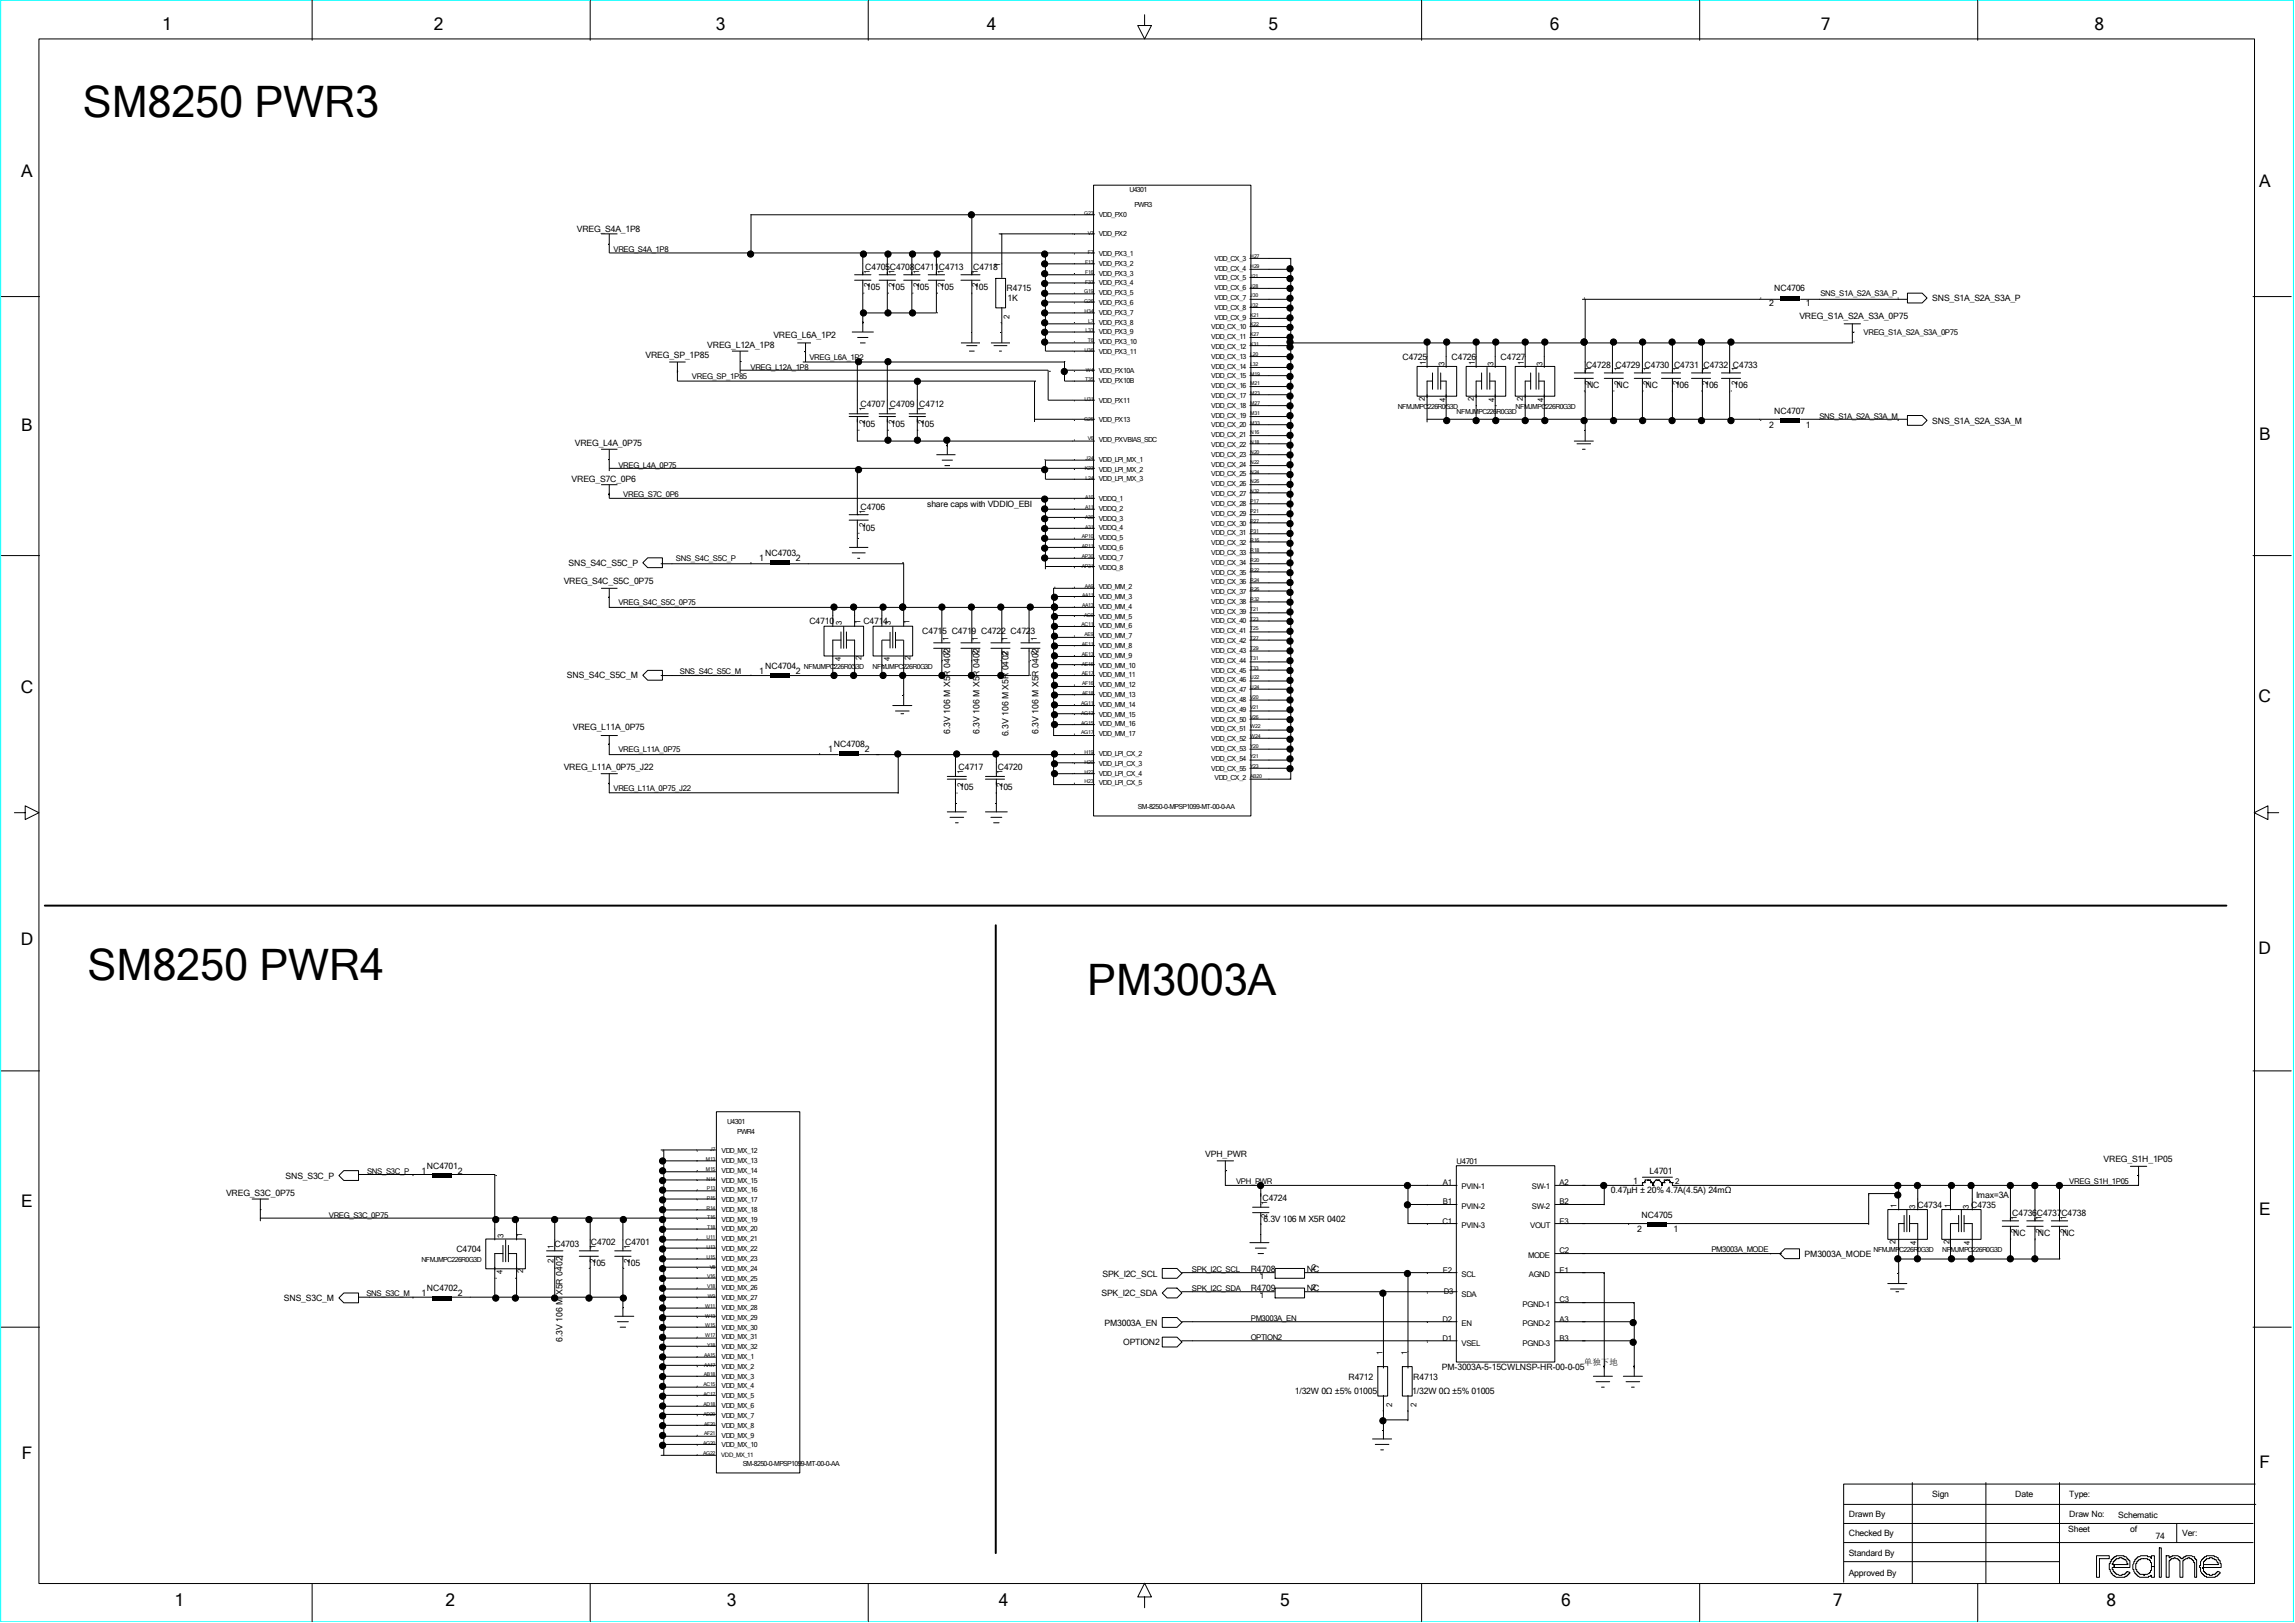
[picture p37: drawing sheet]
<svg xmlns="http://www.w3.org/2000/svg" width="297mm" height="210mm" viewBox="0 0 297 210" stroke-linecap="round" stroke-linejoin="round" font-family="sans-serif">
<defs><g id="words">
<g font-size="5.6">
<text x="10.7" y="15.2">SM8250 PWR3</text>
<text x="11.3" y="126.8">SM8250 PWR4</text>
<text x="140.7" y="128.7">PM3003A</text>
</g>
<g font-size="2.2">
<text x="21" y="3.8">1</text>
<text x="56.1" y="3.8">2</text>
<text x="92.6" y="3.8">3</text>
<text x="127.7" y="3.8">4</text>
<text x="164.2" y="3.8">5</text>
<text x="200.6" y="3.8">6</text>
<text x="235.7" y="3.8">7</text>
<text x="271" y="3.8">8</text>
<text x="2.8" y="23">A</text>
<text x="292.4" y="24.1">A</text>
<text x="2.8" y="55.8">B</text>
<text x="292.4" y="56.9">B</text>
<text x="2.7" y="89.7">C</text>
<text x="292.3" y="90.8">C</text>
<text x="2.7" y="122.3">D</text>
<text x="292.3" y="123.4">D</text>
<text x="2.8" y="156.1">E</text>
<text x="292.4" y="157.3">E</text>
<text x="2.8" y="188.8">F</text>
<text x="292.4" y="189.9">F</text>
<text x="22.6" y="207.8">1</text>
<text x="57.7" y="207.8">2</text>
<text x="94.1" y="207.8">3</text>
<text x="129.3" y="207.8">4</text>
<text x="165.7" y="207.8">5</text>
<text x="202" y="207.8">6</text>
<text x="237.2" y="207.8">7</text>
<text x="272.6" y="207.8">8</text>
</g>
<g font-size="1.1">
<text x="74.6" y="30.1">VREG_S4A_1P8</text>
<text x="112" y="34.9">C4705C4708C4711C4713</text>
<text x="126" y="34.9">C4718</text>
<text x="112.1" y="37.6">105</text>
<text x="115.3" y="37.6">105</text>
<text x="118.5" y="37.6">105</text>
<text x="121.6" y="37.6">105</text>
<text x="126.1" y="37.6">105</text>
<text x="130.3" y="37.7">R4715</text>
<text x="130.4" y="39">1K</text>
<text x="229" y="39.6">2</text>
<text x="229.6" y="37.7">NC4706</text>
<text x="232.9" y="41.3">VREG_S1A_S2A_S3A_0P75</text>
<text x="233.7" y="39.6">1</text>
<text x="250" y="39">SNS_S1A_S2A_S3A_P</text>
<text x="83.5" y="46.3">VREG_SP_1P85</text>
<text x="91.5" y="45">VREG_L12A_1P8</text>
<text x="100.1" y="43.8">VREG_L6A_1P2</text>
<text x="181.5" y="46.6">C4725</text>
<text x="187.9" y="46.6">C4726</text>
<text x="194.2" y="46.6">C4727</text>
<text x="205.3" y="47.6">C4728 C4729 C4730 C4731 C4732 C4733</text>
<text x="111.3" y="52.6">C4707 C4709 C4712</text>
<text x="205.4" y="50.2">NC</text>
<text x="209.2" y="50.2">NC</text>
<text x="213" y="50.2">NC</text>
<text x="216.8" y="50.2">106</text>
<text x="220.6" y="50.2">106</text>
<text x="224.4" y="50.2">106</text>
<text x="229.6" y="53.6">NC4707</text>
<text x="74.4" y="57.7">VREG_L4A_0P75</text>
<text x="111.5" y="55.3">105</text>
<text x="115.3" y="55.3">105</text>
<text x="119.1" y="55.3">105</text>
<text x="229" y="55.4">2</text>
<text x="233.7" y="55.4">1</text>
<text x="250" y="54.8">SNS_S1A_S2A_S3A_M</text>
<text x="74" y="62.4">VREG_S7C_0P6</text>
<text x="111.3" y="66">C4706</text>
<text x="120" y="65.6">share caps with VDDIO_EBI</text>
<text x="99" y="72">NC4703</text>
<text x="111.5" y="68.7">105</text>
<text x="72.9" y="75.5">VREG_S4C_S5C_0P75</text>
<text x="73.6" y="73.2">SNS_S4C_S5C_P</text>
<text x="98.3" y="72.6">1</text>
<text x="103" y="72.6">2</text>
<text x="104.7" y="80.8">C4710</text>
<text x="111.7" y="80.8">C4714</text>
<text x="119.4" y="82.1">C4715 C4719 C4722 C4723</text>
<text x="73.4" y="87.8">SNS_S4C_S5C_M</text>
<text x="98.3" y="87.2">1</text>
<text x="99" y="86.5">NC4704</text>
<text x="103" y="87.2">2</text>
<text x="74.1" y="94.5">VREG_L11A_0P75</text>
<text x="122.9" y="95" transform="rotate(-90 122.9 95)">6.3V 106 M X5R 0402</text>
<text x="126.8" y="95" transform="rotate(-90 126.8 95)">6.3V 106 M X5R 0402</text>
<text x="130.5" y="95.3" transform="rotate(-90 130.5 95.3)">6.3V 106 M X5R 0402</text>
<text x="134.4" y="95" transform="rotate(-90 134.4 95)">6.3V 106 M X5R 0402</text>
<text x="72.9" y="99.6">VREG_L11A_0P75_J22</text>
<text x="107.2" y="97.3">1</text>
<text x="107.9" y="96.7">NC4708</text>
<text x="111.9" y="97.3">2</text>
<text x="124" y="99.6">C4717</text>
<text x="129.1" y="99.6">C4720</text>
<text x="124.2" y="102.3">105</text>
<text x="129.3" y="102.3">105</text>
<text x="156" y="149.7">VPH_PWR</text>
<text x="29.3" y="154.8">VREG_S3C_0P75</text>
<text x="37" y="152.5">SNS_S3C_P</text>
<text x="54.5" y="151.9">1</text>
<text x="55.3" y="151.3">NC4701</text>
<text x="59.2" y="151.9">2</text>
<text x="163.4" y="155.4">C4724</text>
<text x="208.5" y="154.4">0.47μH ± 20% 4.7A(4.5A) 24mΩ</text>
<text x="211.4" y="153.2">1</text>
<text x="213.5" y="151.9">L4701</text>
<text x="255.7" y="155">Imax=3A</text>
<text x="272.2" y="150.4">VREG_S1H_1P05</text>
<text x="71.8" y="161.4">C4703</text>
<text x="76.5" y="161.1">C4702</text>
<text x="80.9" y="161.1">C4701</text>
<text x="163.5" y="158.1">6.3V 106 M X5R 0402</text>
<text x="211.9" y="159.5">2</text>
<text x="212.5" y="157.6">NC4705</text>
<text x="216.6" y="159.5">1</text>
<text x="248.1" y="156.3">C4734</text>
<text x="255.1" y="156.3">C4735</text>
<text x="260.4" y="157.3">C4736C4737C4738</text>
<text x="260.5" y="160">NC</text>
<text x="263.7" y="160">NC</text>
<text x="266.9" y="160">NC</text>
<text x="54.5" y="167.7">1</text>
<text x="55.3" y="167.1">NC4702</text>
<text x="59.1" y="162">C4704</text>
<text x="59.2" y="167.7">2</text>
<text x="76.6" y="163.8">105</text>
<text x="81" y="163.8">105</text>
<text x="142.6" y="167.7">SPK_I2C_SDA</text>
<text x="142.7" y="165.2">SPK_I2C_SCL</text>
<text x="161.9" y="164.5">R4708</text>
<text x="161.9" y="167.1">R4709</text>
<text x="169.1" y="164.5">NC</text>
<text x="169.1" y="167.1">NC</text>
<text x="233.5" y="162.6">PM3003A_MODE</text>
<text x="36.7" y="168.4">SNS_S3C_M</text>
<text x="72.8" y="173.6" transform="rotate(-90 72.8 173.6)">6.3V 106 M X5R 0402</text>
<text x="142.9" y="171.5">PM3003A_EN</text>
<text x="145.3" y="174.1">OPTION2</text>
<text x="174.5" y="178.5">R4712</text>
<text x="182.9" y="178.5">R4713</text>
<text x="186.6" y="177.2">PM-3003A-5-15CWLNSP-HR-00-0-05</text>
<text x="205" y="176.6">单独下地</text>
<text x="167.6" y="180.4">1/32W 0Ω ±5% 01005</text>
<text x="182.8" y="180.4">1/32W 0Ω ±5% 01005</text>
<text x="239.3" y="196.3">Drawn By</text>
<text x="250" y="193.7">Sign</text>
<text x="260.8" y="193.7">Date</text>
<text x="267.8" y="193.7">Type:</text>
<text x="267.8" y="196.3">Draw No:</text>
<text x="274.1" y="196.4">Schematic</text>
<text x="239.3" y="198.8">Checked By</text>
<text x="239.3" y="201.3">Standard By</text>
<text x="239.3" y="203.9">Approved By</text>
<text x="267.7" y="198.3">Sheet</text>
<text x="275.7" y="198.3">of</text>
<text x="279" y="199.2">74</text>
<text x="282.4" y="198.8">Ver:</text>
</g>
<g font-size="1">
<text x="79.4" y="32.6">VREG_S4A_1P8</text>
<text x="112.6" y="35.4" transform="rotate(-90 112.6 35.4)">1</text>
<text x="115.8" y="35.4" transform="rotate(-90 115.8 35.4)">1</text>
<text x="118.9" y="35.4" transform="rotate(-90 118.9 35.4)">1</text>
<text x="122.1" y="35.4" transform="rotate(-90 122.1 35.4)">1</text>
<text x="126.6" y="35.4" transform="rotate(-90 126.6 35.4)">1</text>
<text x="129.4" y="34.5" transform="rotate(-90 129.4 34.5)">1</text>
<text x="112.6" y="37.1" transform="rotate(-90 112.6 37.1)">2</text>
<text x="115.8" y="37.1" transform="rotate(-90 115.8 37.1)">2</text>
<text x="118.9" y="37.1" transform="rotate(-90 118.9 37.1)">2</text>
<text x="122.1" y="37.1" transform="rotate(-90 122.1 37.1)">2</text>
<text x="126.6" y="37.1" transform="rotate(-90 126.6 37.1)">2</text>
<text x="130.7" y="41.3" transform="rotate(-90 130.7 41.3)">2</text>
<text x="235.6" y="38.3">SNS_S1A_S2A_S3A_P</text>
<text x="97.1" y="47.8">VREG_L12A_1P8</text>
<text x="104.7" y="46.5">VREG_L6A_1P2</text>
<text x="184.5" y="47.2" transform="rotate(-90 184.5 47.2)">1</text>
<text x="186.9" y="47.3" transform="rotate(-90 186.9 47.3)">3</text>
<text x="190.9" y="47.2" transform="rotate(-90 190.9 47.2)">1</text>
<text x="193.3" y="47.3" transform="rotate(-90 193.3 47.3)">3</text>
<text x="197.2" y="47.2" transform="rotate(-90 197.2 47.2)">1</text>
<text x="199.6" y="47.3" transform="rotate(-90 199.6 47.3)">3</text>
<text x="241.2" y="43.4">VREG_S1A_S2A_S3A_0P75</text>
<text x="89.5" y="49.1">VREG_SP_1P85</text>
<text x="111.9" y="53.1" transform="rotate(-90 111.9 53.1)">1</text>
<text x="115.8" y="53.1" transform="rotate(-90 115.8 53.1)">1</text>
<text x="119.6" y="53.1" transform="rotate(-90 119.6 53.1)">1</text>
<text x="184.4" y="51.8" transform="rotate(-90 184.4 51.8)">2</text>
<text x="187.1" y="52" transform="rotate(-90 187.1 52)">4</text>
<text x="190.7" y="51.8" transform="rotate(-90 190.7 51.8)">2</text>
<text x="193.4" y="52" transform="rotate(-90 193.4 52)">4</text>
<text x="197.1" y="51.8" transform="rotate(-90 197.1 51.8)">2</text>
<text x="199.8" y="52" transform="rotate(-90 199.8 52)">4</text>
<text x="205.9" y="49.8" transform="rotate(-90 205.9 49.8)">2</text>
<text x="205.9" y="48.1" transform="rotate(-90 205.9 48.1)">1</text>
<text x="209.7" y="49.8" transform="rotate(-90 209.7 49.8)">2</text>
<text x="209.7" y="48.1" transform="rotate(-90 209.7 48.1)">1</text>
<text x="213.4" y="49.8" transform="rotate(-90 213.4 49.8)">2</text>
<text x="213.4" y="48.1" transform="rotate(-90 213.4 48.1)">1</text>
<text x="217.2" y="49.8" transform="rotate(-90 217.2 49.8)">2</text>
<text x="217.2" y="48.1" transform="rotate(-90 217.2 48.1)">1</text>
<text x="221.1" y="49.8" transform="rotate(-90 221.1 49.8)">2</text>
<text x="221.1" y="48.1" transform="rotate(-90 221.1 48.1)">1</text>
<text x="224.9" y="49.8" transform="rotate(-90 224.9 49.8)">2</text>
<text x="224.9" y="48.1" transform="rotate(-90 224.9 48.1)">1</text>
<text x="111.9" y="54.9" transform="rotate(-90 111.9 54.9)">2</text>
<text x="115.8" y="54.9" transform="rotate(-90 115.8 54.9)">2</text>
<text x="119.6" y="54.9" transform="rotate(-90 119.6 54.9)">2</text>
<text x="235.4" y="54.2">SNS_S1A_S2A_S3A_M</text>
<text x="80" y="60.5">VREG_L4A_0P75</text>
<text x="80.7" y="64.3">VREG_S7C_0P6</text>
<text x="111.9" y="68.2" transform="rotate(-90 111.9 68.2)">2</text>
<text x="111.9" y="66.5" transform="rotate(-90 111.9 66.5)">1</text>
<text x="87.5" y="72.6">SNS_S4C_S5C_P</text>
<text x="80" y="78.3">VREG_S4C_S5C_0P75</text>
<text x="108.9" y="80.9" transform="rotate(-90 108.9 80.9)">3</text>
<text x="111.4" y="80.8" transform="rotate(-90 111.4 80.8)">1</text>
<text x="115.3" y="80.9" transform="rotate(-90 115.3 80.9)">3</text>
<text x="117.7" y="80.8" transform="rotate(-90 117.7 80.8)">1</text>
<text x="122.7" y="83" transform="rotate(-90 122.7 83)">1</text>
<text x="126.6" y="83" transform="rotate(-90 126.6 83)">1</text>
<text x="130.4" y="83" transform="rotate(-90 130.4 83)">1</text>
<text x="134.2" y="83" transform="rotate(-90 134.2 83)">1</text>
<text x="88" y="87.1">SNS_S4C_S5C_M</text>
<text x="108.8" y="85.6" transform="rotate(-90 108.8 85.6)">4</text>
<text x="111.5" y="85.5" transform="rotate(-90 111.5 85.5)">2</text>
<text x="115.2" y="85.6" transform="rotate(-90 115.2 85.6)">4</text>
<text x="117.8" y="85.5" transform="rotate(-90 117.8 85.5)">2</text>
<text x="122.7" y="84.7" transform="rotate(-90 122.7 84.7)">2</text>
<text x="126.6" y="84.7" transform="rotate(-90 126.6 84.7)">2</text>
<text x="130.4" y="84.7" transform="rotate(-90 130.4 84.7)">2</text>
<text x="134.2" y="84.7" transform="rotate(-90 134.2 84.7)">2</text>
<text x="80" y="97.3">VREG_L11A_0P75</text>
<text x="124.6" y="101.8" transform="rotate(-90 124.6 101.8)">2</text>
<text x="124.6" y="100.1" transform="rotate(-90 124.6 100.1)">1</text>
<text x="129.7" y="101.8" transform="rotate(-90 129.7 101.8)">2</text>
<text x="129.7" y="100.1" transform="rotate(-90 129.7 100.1)">1</text>
<text x="79.4" y="102.4">VREG_L11A_0P75_J22</text>
<text x="47.5" y="151.9">SNS_S3C_P</text>
<text x="160" y="153.2">VPH_PWR</text>
<text x="164" y="155.9" transform="rotate(-90 164 155.9)">1</text>
<text x="186.7" y="155.8">B1</text>
<text x="186.7" y="153.3">A1</text>
<text x="188.5" y="150.6">U4701</text>
<text x="189.1" y="153.8">PVIN-1</text>
<text x="198.2" y="153.8">SW-1</text>
<text x="201.8" y="153.3">A2</text>
<text x="201.8" y="155.8">B2</text>
<text x="216.8" y="153.2">2</text>
<text x="267.8" y="153.2">VREG_S1H_1P05</text>
<text x="42.6" y="157.6">VREG_S3C_0P75</text>
<text x="65.2" y="160.2" transform="rotate(-90 65.2 160.2)">3</text>
<text x="67.6" y="160.1" transform="rotate(-90 67.6 160.1)">1</text>
<text x="71.6" y="161.6" transform="rotate(-90 71.6 161.6)">1</text>
<text x="77.1" y="161.6" transform="rotate(-90 77.1 161.6)">1</text>
<text x="81.5" y="161.6" transform="rotate(-90 81.5 161.6)">1</text>
<text x="164" y="157.6" transform="rotate(-90 164 157.6)">2</text>
<text x="186.7" y="158.4">C1</text>
<text x="189.1" y="156.4">PVIN-2</text>
<text x="189.1" y="158.9">PVIN-3</text>
<text x="198" y="158.9">VOUT</text>
<text x="198.2" y="156.4">SW-2</text>
<text x="201.8" y="158.4">E3</text>
<text x="245.3" y="160.9" transform="rotate(-90 245.3 160.9)">2</text>
<text x="245.4" y="156.3" transform="rotate(-90 245.4 156.3)">1</text>
<text x="247.9" y="156.4" transform="rotate(-90 247.9 156.4)">3</text>
<text x="248" y="161.1" transform="rotate(-90 248 161.1)">4</text>
<text x="252.3" y="160.9" transform="rotate(-90 252.3 160.9)">2</text>
<text x="252.4" y="156.3" transform="rotate(-90 252.4 156.3)">1</text>
<text x="254.8" y="156.4" transform="rotate(-90 254.8 156.4)">3</text>
<text x="254.9" y="161.1" transform="rotate(-90 254.9 161.1)">4</text>
<text x="261" y="159.5" transform="rotate(-90 261 159.5)">2</text>
<text x="261" y="157.8" transform="rotate(-90 261 157.8)">1</text>
<text x="264.2" y="159.5" transform="rotate(-90 264.2 159.5)">2</text>
<text x="264.2" y="157.8" transform="rotate(-90 264.2 157.8)">1</text>
<text x="267.4" y="159.5" transform="rotate(-90 267.4 159.5)">2</text>
<text x="267.4" y="157.8" transform="rotate(-90 267.4 157.8)">1</text>
<text x="47.4" y="167.7">SNS_S3C_M</text>
<text x="65" y="164.9" transform="rotate(-90 65 164.9)">4</text>
<text x="67.7" y="164.8" transform="rotate(-90 67.7 164.8)">2</text>
<text x="71.6" y="163.4" transform="rotate(-90 71.6 163.4)">2</text>
<text x="77.1" y="163.4" transform="rotate(-90 77.1 163.4)">2</text>
<text x="81.5" y="163.4" transform="rotate(-90 81.5 163.4)">2</text>
<text x="154.2" y="164.5">SPK_I2C_SCL</text>
<text x="154.2" y="167.1">SPK_I2C_SDA</text>
<text x="163" y="165.4">1</text>
<text x="163" y="168">1</text>
<text x="169.8" y="164.3">2</text>
<text x="169.8" y="166.9">2</text>
<text x="186.7" y="164.7">E2</text>
<text x="186.8" y="167.4">D3</text>
<text x="189.1" y="167.8">SDA</text>
<text x="189.1" y="165.3">SCL</text>
<text x="197.8" y="162.7">MODE</text>
<text x="197.9" y="165.3">AGND</text>
<text x="201.8" y="162.2">C2</text>
<text x="201.8" y="164.7">E1</text>
<text x="221.5" y="162">PM3003A_MODE</text>
<text x="161.9" y="173.4">OPTION2</text>
<text x="161.9" y="170.9">PM3003A_EN</text>
<text x="186.7" y="171.1">D2</text>
<text x="186.7" y="173.6">D1</text>
<text x="189.1" y="171.6">EN</text>
<text x="197" y="169.1">PGND-1</text>
<text x="197" y="171.6">PGND-2</text>
<text x="201.8" y="173.6">B3</text>
<text x="201.8" y="171.1">A3</text>
<text x="201.8" y="168.5">C3</text>
<text x="178.9" y="175.3" transform="rotate(-90 178.9 175.3)">1</text>
<text x="182.1" y="175.3" transform="rotate(-90 182.1 175.3)">1</text>
<text x="189.1" y="174.1">VSEL</text>
<text x="197" y="174.1">PGND-3</text>
<text x="180.2" y="182.1" transform="rotate(-90 180.2 182.1)">2</text>
<text x="183.3" y="182.1" transform="rotate(-90 183.3 182.1)">2</text>
</g>
<g font-size=".9">
<text x="142.2" y="28">VDD_PX0</text>
<text x="146.2" y="24.9">U4301</text>
<text x="146.8" y="26.8">PWR3</text>
<text x="142.2" y="30.6">VDD_PX2</text>
<text x="142.2" y="33.1">VDD_PX3_1</text>
<text x="142.2" y="34.4">VDD_PX3_2</text>
<text x="142.2" y="35.7">VDD_PX3_3</text>
<text x="157.2" y="33.7">VDD_CX_3</text>
<text x="157.2" y="35">VDD_CX_4</text>
<text x="142.2" y="36.9">VDD_PX3_4</text>
<text x="142.2" y="38.2">VDD_PX3_5</text>
<text x="142.2" y="39.5">VDD_PX3_6</text>
<text x="142.2" y="40.7">VDD_PX3_7</text>
<text x="157.2" y="36.3">VDD_CX_5</text>
<text x="157.2" y="37.6">VDD_CX_6</text>
<text x="157.2" y="38.8">VDD_CX_7</text>
<text x="157.2" y="40.1">VDD_CX_8</text>
<text x="157.2" y="41.4">VDD_CX_9</text>
<text x="142.2" y="42">VDD_PX3_8</text>
<text x="142.2" y="43.2">VDD_PX3_9</text>
<text x="142.2" y="44.5">VDD_PX3_10</text>
<text x="142.2" y="45.8">VDD_PX3_11</text>
<text x="156.7" y="42.6">VDD_CX_10</text>
<text x="156.7" y="43.9">VDD_CX_11</text>
<text x="156.7" y="45.1">VDD_CX_12</text>
<text x="156.7" y="46.4">VDD_CX_13</text>
<text x="156.7" y="47.7">VDD_CX_14</text>
<text x="142.2" y="48.3">VDD_PX10A</text>
<text x="142.2" y="49.6">VDD_PX10B</text>
<text x="142.2" y="52.1">VDD_PX11</text>
<text x="156.7" y="49">VDD_CX_15</text>
<text x="156.7" y="50.2">VDD_CX_16</text>
<text x="156.7" y="51.5">VDD_CX_17</text>
<text x="156.7" y="52.8">VDD_CX_18</text>
<text x="180.9" y="52.9">NFMJMPC226R0G3D</text>
<text x="188.5" y="53.5">NFMJMPC226R0G3D</text>
<text x="196.1" y="52.9">NFMJMPC226R0G3D</text>
<text x="142.2" y="54.7">VDD_PX13</text>
<text x="142.2" y="57.2">VDD_PXVBIAS_SDC</text>
<text x="142.2" y="59.7">VDD_LPI_MX_1</text>
<text x="156.7" y="54">VDD_CX_19</text>
<text x="156.7" y="55.3">VDD_CX_20</text>
<text x="156.7" y="56.6">VDD_CX_21</text>
<text x="156.7" y="57.8">VDD_CX_22</text>
<text x="156.7" y="59.1">VDD_CX_23</text>
<text x="142.2" y="61">VDD_LPI_MX_2</text>
<text x="142.2" y="62.3">VDD_LPI_MX_3</text>
<text x="142.2" y="64.8">VDDQ_1</text>
<text x="156.7" y="60.4">VDD_CX_24</text>
<text x="156.7" y="61.7">VDD_CX_25</text>
<text x="156.7" y="62.9">VDD_CX_26</text>
<text x="156.7" y="64.2">VDD_CX_27</text>
<text x="156.7" y="65.5">VDD_CX_28</text>
<text x="142.2" y="66.1">VDDQ_2</text>
<text x="142.2" y="67.4">VDDQ_3</text>
<text x="142.2" y="68.6">VDDQ_4</text>
<text x="142.2" y="69.9">VDDQ_5</text>
<text x="142.2" y="71.2">VDDQ_6</text>
<text x="156.7" y="66.7">VDD_CX_29</text>
<text x="156.7" y="68">VDD_CX_30</text>
<text x="156.7" y="69.3">VDD_CX_31</text>
<text x="156.7" y="70.5">VDD_CX_32</text>
<text x="156.7" y="71.8">VDD_CX_33</text>
<text x="142.2" y="72.4">VDDQ_7</text>
<text x="142.2" y="73.7">VDDQ_8</text>
<text x="142.2" y="76.3">VDD_MM_2</text>
<text x="142.2" y="77.5">VDD_MM_3</text>
<text x="156.7" y="73.1">VDD_CX_34</text>
<text x="156.7" y="74.4">VDD_CX_35</text>
<text x="156.7" y="75.6">VDD_CX_36</text>
<text x="156.7" y="76.9">VDD_CX_37</text>
<text x="142.2" y="78.8">VDD_MM_4</text>
<text x="142.2" y="80">VDD_MM_5</text>
<text x="142.2" y="81.3">VDD_MM_6</text>
<text x="142.2" y="82.6">VDD_MM_7</text>
<text x="142.2" y="83.8">VDD_MM_8</text>
<text x="156.7" y="78.2">VDD_CX_38</text>
<text x="156.7" y="79.4">VDD_CX_39</text>
<text x="156.7" y="80.7">VDD_CX_40</text>
<text x="156.7" y="81.9">VDD_CX_41</text>
<text x="156.7" y="83.2">VDD_CX_42</text>
<text x="104" y="86.5">NFMJMPC226R0G3D</text>
<text x="112.9" y="86.5">NFMJMPC226R0G3D</text>
<text x="142.2" y="85.1">VDD_MM_9</text>
<text x="142.2" y="86.4">VDD_MM_10</text>
<text x="142.2" y="87.7">VDD_MM_11</text>
<text x="142.2" y="88.9">VDD_MM_12</text>
<text x="156.7" y="84.5">VDD_CX_43</text>
<text x="156.7" y="85.7">VDD_CX_44</text>
<text x="156.7" y="87">VDD_CX_45</text>
<text x="156.7" y="88.3">VDD_CX_46</text>
<text x="156.7" y="89.6">VDD_CX_47</text>
<text x="142.2" y="90.2">VDD_MM_13</text>
<text x="142.2" y="91.5">VDD_MM_14</text>
<text x="142.2" y="92.7">VDD_MM_15</text>
<text x="142.2" y="94">VDD_MM_16</text>
<text x="142.2" y="95.3">VDD_MM_17</text>
<text x="156.7" y="90.8">VDD_CX_48</text>
<text x="156.7" y="92.1">VDD_CX_49</text>
<text x="156.7" y="93.4">VDD_CX_50</text>
<text x="156.7" y="94.6">VDD_CX_51</text>
<text x="156.7" y="95.9">VDD_CX_52</text>
<text x="142.2" y="97.8">VDD_LPI_CX_2</text>
<text x="142.2" y="99.1">VDD_LPI_CX_3</text>
<text x="142.2" y="100.4">VDD_LPI_CX_4</text>
<text x="142.2" y="101.6">VDD_LPI_CX_5</text>
<text x="156.7" y="97.2">VDD_CX_53</text>
<text x="156.7" y="98.4">VDD_CX_54</text>
<text x="156.7" y="99.7">VDD_CX_55</text>
<text x="157.2" y="101">VDD_CX_2</text>
<text x="147.3" y="104.7">SM-8250-0-MPSP1099-MT-00-0-AA</text>
<text x="93.4" y="149.2">VDD_MX_12</text>
<text x="94.1" y="145.4">U4301</text>
<text x="95.4" y="146.7">PWR4</text>
<text x="93.4" y="150.5">VDD_MX_13</text>
<text x="93.4" y="151.8">VDD_MX_14</text>
<text x="93.4" y="153">VDD_MX_15</text>
<text x="93.4" y="154.3">VDD_MX_16</text>
<text x="93.4" y="155.5">VDD_MX_17</text>
<text x="93.4" y="156.8">VDD_MX_18</text>
<text x="93.4" y="158.1">VDD_MX_19</text>
<text x="93.4" y="159.3">VDD_MX_20</text>
<text x="93.4" y="160.6">VDD_MX_21</text>
<text x="93.4" y="161.9">VDD_MX_22</text>
<text x="54.5" y="163.3">NFMJMPC226R0G3D</text>
<text x="93.4" y="163.1">VDD_MX_23</text>
<text x="93.4" y="164.4">VDD_MX_24</text>
<text x="93.4" y="165.7">VDD_MX_25</text>
<text x="93.4" y="167">VDD_MX_26</text>
<text x="242.4" y="162">NFMJMPC226R0G3D</text>
<text x="251.3" y="162">NFMJMPC226R0G3D</text>
<text x="93.4" y="168.2">VDD_MX_27</text>
<text x="93.4" y="169.5">VDD_MX_28</text>
<text x="93.4" y="170.8">VDD_MX_29</text>
<text x="93.4" y="172">VDD_MX_30</text>
<text x="93.4" y="173.3">VDD_MX_31</text>
<text x="93.4" y="174.6">VDD_MX_32</text>
<text x="93.4" y="175.8">VDD_MX_1</text>
<text x="93.4" y="177.1">VDD_MX_2</text>
<text x="93.4" y="178.4">VDD_MX_3</text>
<text x="93.4" y="179.7">VDD_MX_4</text>
<text x="93.4" y="180.9">VDD_MX_5</text>
<text x="93.4" y="182.2">VDD_MX_6</text>
<text x="93.4" y="183.5">VDD_MX_7</text>
<text x="93.4" y="184.7">VDD_MX_8</text>
<text x="93.4" y="186">VDD_MX_9</text>
<text x="93.4" y="187.3">VDD_MX_10</text>
<text x="96.1" y="189.7">SM-8250-0-MPSP1099-MT-00-0-AA</text>
</g>
<text font-size=".8" x="93.3" y="188.5">VDD_MX_11</text>
<g font-size=".7">
<text x="140.3" y="27.8">G23</text>
<text x="140.4" y="35.4">F16</text>
<text x="140.4" y="34.2">F13</text>
<text x="140.8" y="32.9">F7</text>
<text x="140.8" y="30.3">V7</text>
<text x="161.8" y="35.9">J21</text>
<text x="161.8" y="34.7">H29</text>
<text x="161.8" y="33.4">H27</text>
<text x="140.3" y="39.2">G26</text>
<text x="140.3" y="38">G19</text>
<text x="140.3" y="40.5">H34</text>
<text x="140.4" y="36.7">F33</text>
<text x="140.8" y="41.8">L7</text>
<text x="161.8" y="41">K21</text>
<text x="161.8" y="39.7">J32</text>
<text x="161.8" y="38.5">J30</text>
<text x="161.8" y="37.2">J28</text>
<text x="140.3" y="45.5">U36</text>
<text x="140.5" y="43">L33</text>
<text x="140.8" y="44.3">T6</text>
<text x="161.8" y="47.3">L32</text>
<text x="161.8" y="46.1">L20</text>
<text x="161.8" y="44.8">K31</text>
<text x="161.8" y="43.5">K27</text>
<text x="161.8" y="42.2">K22</text>
<text x="140.3" y="51.9">U31</text>
<text x="140.4" y="49.4">T35</text>
<text x="140.5" y="48.1">W4</text>
<text x="161.8" y="53.7">M31</text>
<text x="161.8" y="52.4">M27</text>
<text x="161.8" y="51.1">M23</text>
<text x="161.8" y="49.9">M21</text>
<text x="161.8" y="48.6">M19</text>
<text x="140.3" y="54.4">G25</text>
<text x="140.5" y="59.5">J24</text>
<text x="140.8" y="57">V6</text>
<text x="161.8" y="58.7">N20</text>
<text x="161.8" y="57.5">N18</text>
<text x="161.8" y="56.2">N16</text>
<text x="161.8" y="54.9">M33</text>
<text x="140.4" y="60.8">K23</text>
<text x="140.4" y="65.9">A11</text>
<text x="140.4" y="64.6">A10</text>
<text x="140.5" y="62">L24</text>
<text x="161.8" y="65.1">P17</text>
<text x="161.8" y="63.8">N32</text>
<text x="161.8" y="62.6">N26</text>
<text x="161.8" y="61.3">N24</text>
<text x="161.8" y="60">N22</text>
<text x="140" y="70.9">AP11</text>
<text x="140" y="69.7">AP10</text>
<text x="140.4" y="68.4">A31</text>
<text x="140.4" y="67.1">A30</text>
<text x="161.8" y="71.4">R18</text>
<text x="161.8" y="70.2">R16</text>
<text x="161.8" y="68.9">P31</text>
<text x="161.8" y="67.6">P27</text>
<text x="161.8" y="66.4">P21</text>
<text x="140" y="73.5">AP31</text>
<text x="140" y="72.2">AP30</text>
<text x="140.1" y="77.3">AA11</text>
<text x="140.4" y="76">AA9</text>
<text x="161.8" y="77.8">R32</text>
<text x="161.8" y="76.5">R26</text>
<text x="161.8" y="75.3">R24</text>
<text x="161.8" y="74">R22</text>
<text x="161.8" y="72.7">R20</text>
<text x="140" y="81.1">AC11</text>
<text x="140" y="83.6">AE11</text>
<text x="140.1" y="78.6">AA13</text>
<text x="140.3" y="79.8">AC9</text>
<text x="140.3" y="82.3">AE9</text>
<text x="161.8" y="82.8">T27</text>
<text x="161.8" y="81.6">T25</text>
<text x="161.8" y="80.3">T23</text>
<text x="161.8" y="79.1">T21</text>
<text x="140" y="87.4">AE17</text>
<text x="140" y="86.1">AE15</text>
<text x="140" y="84.9">AE13</text>
<text x="140.1" y="89.9">AF18</text>
<text x="140.1" y="88.7">AF16</text>
<text x="161.8" y="89.2">U24</text>
<text x="161.8" y="87.9">U22</text>
<text x="161.8" y="86.6">T33</text>
<text x="161.8" y="85.4">T31</text>
<text x="161.8" y="84.1">T29</text>
<text x="139.9" y="95">AG17</text>
<text x="139.9" y="93.8">AG15</text>
<text x="139.9" y="92.5">AG13</text>
<text x="139.9" y="91.2">AG11</text>
<text x="161.8" y="95.5">W24</text>
<text x="161.8" y="94.3">W22</text>
<text x="161.8" y="93">V26</text>
<text x="161.8" y="91.7">V21</text>
<text x="161.8" y="90.4">V20</text>
<text x="140.3" y="101.4">H23</text>
<text x="140.3" y="100.1">H22</text>
<text x="140.3" y="98.8">H20</text>
<text x="140.3" y="97.6">H19</text>
<text x="161.8" y="100.6">AB20</text>
<text x="161.8" y="99.3">Y23</text>
<text x="161.8" y="98.1">Y21</text>
<text x="161.8" y="96.8">Y20</text>
<text x="91.9" y="148.9">J7</text>
<text x="91.3" y="151.5">M15</text>
<text x="91.3" y="150.2">M13</text>
<text x="91.4" y="152.8">N14</text>
<text x="91.5" y="155.2">P15</text>
<text x="91.5" y="154">P13</text>
<text x="91.4" y="161.6">U13</text>
<text x="91.4" y="160.3">U11</text>
<text x="91.4" y="156.5">R14</text>
<text x="91.5" y="159.1">T18</text>
<text x="91.5" y="157.8">T16</text>
<text x="91.4" y="162.9">U15</text>
<text x="91.5" y="166.7">V18</text>
<text x="91.5" y="165.4">V16</text>
<text x="91.6" y="167.9">W9</text>
<text x="91.8" y="164.1">V8</text>
<text x="91.3" y="173">W17</text>
<text x="91.3" y="171.8">W15</text>
<text x="91.3" y="170.5">W13</text>
<text x="91.3" y="169.2">W11</text>
<text x="91" y="179.4">AC15</text>
<text x="91.1" y="178.1">AB18</text>
<text x="91.1" y="176.8">AA17</text>
<text x="91.1" y="175.6">AA15</text>
<text x="91.5" y="174.3">Y18</text>
<text x="91" y="183.2">AD20</text>
<text x="91" y="181.9">AD18</text>
<text x="91" y="180.6">AC17</text>
<text x="91.1" y="185.7">AF21</text>
<text x="91.1" y="184.5">AF20</text>
<text x="91" y="188.3">AG22</text>
<text x="91" y="187">AG20</text>
</g>
</g></defs>
<path d="M.1 0h296.7v209.8h-296.7z" fill="none" stroke="#0ff" stroke-width=".13"/>
<path d="M230.3 38.3h2.6v.6h-2.6zM230.3 54.1h2.6v.6h-2.6zM99.7 72.6h2.5v.5h-2.5zM99.7 87.1h2.5v.6h-2.5zM108.5 97.3h2.6v.5h-2.6zM55.9 151.8h2.6v.6h-2.6zM213.2 158.2h2.6v.5h-2.6zM55.9 167.7h2.6v.5h-2.6z" fill="#000"/>
<g fill="none" stroke="#000" stroke-width=".13">
<path d="M40.4 0v5.2M76.4 0v5.2M112.4 0v5.2M184 0v5.2M220 0v5.2M255.9 0v5.2M5 5h286.8v199.9h-286.8zM148.1 1.9v1.4h.9l-.9 1.7-.9-1.7h.9M.2 38.4h4.9M77.8 30.3h2.1M78.8 30.3v2.4h62.8M110.6 35.6h2.1"/>
<path d="M110.6 36.3h2.1M111.7 32.7v2.9M111.7 36.3v6.7M113.8 35.6h2.1M113.8 36.3h2.1M114.8 32.7v2.9M114.8 36.3v4.2M116.9 35.6h2.2M116.9 36.3h2.2M118 32.7v2.9M118 36.3v4.2M120.1 35.6h2.1"/>
<path d="M120.1 36.3h2.1M121.2 32.7v2.9M121.2 36.3v4.2h-9.5M124.4 35.6h2.4M124.4 36.3h2.4M125.8 27.8v7.8M125.8 36.3v8.1M128.9 36h1.2v3.8h-1.2zM129.3 30.3h12.3M129.6 30.3v5.6M129.6 39.8v4.6M135.3 32.7v12.7h6.3"/>
<path d="M135.3 39.1h6.3M135.3 38h6.3M135.3 36.6h6.3M135.3 35.6h6.3M135.3 34.1h6.3M141.5 24h20.4v81.6h-20.4zM141.6 27.8h-44.4v4.9M161.7 38.7h5.3M161.7 34.8h5.3M161.7 33.4h5.3v67.4h-5.3M161.7 35.9h5.3M161.7 37.3h5.3"/>
<path d="M161.7 39.8h5.3M204.8 38.7h25.7M205.1 38.7v9.6M233 38.7h13.8M246.8 37.9h2l.6 .7-.6 .6h-2zM291.6 38.4h4.9M77.8 58.1h2.1M78.8 58.1v2.9M86.6 46.8h2.1M87.7 46.8v2.5h46.2v5.3M94.7 45.4h2.1M95.8 45.4v2.9"/>
<path d="M95.8 47.9h39.8v3.9h6M103.2 44.4h1.8M103.9 46.8h33.9v2.5h3.8M104.2 44.4v2.4M109.9 53.9h2.5M109.9 53.5h2.5M110.2 43h2.9M110.9 43.7h1.5M110.9 46.8v6.7M110.9 53.9v3.2h30.7M111.3 44.4h.7M113.8 53.9h2.1"/>
<path d="M113.8 53.5h2.1M114.8 46.8v6.7M114.8 53.9v3.2M117.7 53.9h2.1M117.7 53.5h2.1M118.7 49.3v4.2M118.7 53.9v3.2M121.2 58.8h2.4M121.9 59.5h1.4M122.6 57.1v1.7M124.4 44.4h2.4M125.1 44.7h1.4"/>
<path d="M125.4 45.4h.7M128.2 44.4h2.5M128.6 44.7h1.8M129.3 45.4h.3M133.9 54.2h7.7M135.3 44.4h6.3M135.3 43h6.3M135.3 41.9h6.3M135.3 40.5h6.3M137.8 47.9h3.8M141.6 59.5h-6.3v2.5h6.3M161.7 44.7h5.3"/>
<path d="M161.7 43.7h5.3M161.7 58.8h5.3M161.7 57.4h5.3M161.7 41.2h5.3M161.7 42.3h5.3M161.7 46.1h5.3M161.7 47.5h5.3M161.7 48.6h5.3M161.7 50h5.3M161.7 51.1h5.3M161.7 52.5h5.3M161.7 53.9h5.3"/>
<path d="M161.7 55h5.3M161.7 56.4h5.3M183.4 47.4h5.1v3.9h-5.1zM184.7 54.2h45.8M184.7 44.4v3.1M185.4 49.3h-.7v5.3M185.4 48.3v2.1M186.1 47.5v2.9M186.4 49.3h.7v5.3M186.4 48.3v2.1M187.1 44.4v3.1M189.7 47.4h5.2v3.9h-5.2z"/>
<path d="M191 44.4v3.1M191.7 49.3h-.7v5.3M191.7 48.3v2.1M192.4 47.5v2.9M192.8 49.3h.7v5.3M192.8 48.3v2.1M193.5 44.4v3.1M196.1 47.4h5.1v3.9h-5.1zM197.4 44.4v3.1M198.1 49.3h-.7v5.3M198.1 48.3v2.1M198.8 47.5v2.9"/>
<path d="M199.1 49.3h.7v5.3M199.1 48.3v2.1M199.8 44.4v3.1M203.7 57.1h2.5M203.7 49h2.5M203.7 48.3h2.5M204.1 57.4h1.7M204.8 58.1h.3M205.1 49v8.1M207.6 49h2.5M207.6 48.3h2.5M208.7 44.4v3.9"/>
<path d="M208.7 49v5.6M211.5 49h2.1M211.5 48.3h2.1M212.5 44.4v3.9M212.5 49v5.6M215 49h2.5M215 48.3h2.5M216.4 44.4v3.9M216.4 49v5.6M218.9 49h2.5M218.9 48.3h2.5M220.3 44.4v3.9"/>
<path d="M220.3 49v5.6M222.8 49h2.4M222.8 48.3h2.4M223.8 44.4v3.9M223.8 49v5.6M233 54.2h13.8M238.7 41.9h2.1M239.7 41.9v2.5h-72.7M246.8 53.8h2l.6 .6-.6 .6h-2zM.2 71.9h4.9M77.8 62.7h2.1M77.8 76.1h2.1"/>
<path d="M78.8 62.7v1.8h62.8M78.8 76.1v2.5h62.8M78.8 60.6h62.8M83.2 72.8l.6-.6h1.9v1.2h-1.9zM85.5 72.9h14.2M102.1 72.9h14.8v8.2M107.8 78.6v2.5M109.9 70.8h2.5M109.9 66.6h2.5M109.9 67.3h2.5M110.2 71.5h1.8M110.6 78.6v2.5"/>
<path d="M110.9 66.6h.1M110.9 60.6v6M110.9 67.3v3.5M110.9 72.2h.4M114.1 78.6v2.5M121.9 78.6v4.6M122.2 60.2h.7M125.8 78.6v4.6M129.6 78.6v4.6M133.2 78.6v4.6M135.3 64.5v9.2M135.3 70.8h6.3"/>
<path d="M135.3 72.2h6.3M135.3 73.3h6.3M135.3 69.8h6.3M135.3 68.4h6.3M135.3 66.9h6.3M135.3 65.9h6.3M136.3 79.6h5.3M136.3 77.2h5.3M141.6 76.1h-5.3v19.1h5.3M161.7 60.2h5.3M161.7 71.5h5.3M161.7 62.7h5.3"/>
<path d="M161.7 72.9h5.3M161.7 61.3h5.3M161.7 63.8h5.3M161.7 65.2h5.3M161.7 66.6h5.3M161.7 67.7h5.3M161.7 69.1h5.3M161.7 70.1h5.3M161.7 74h5.3M161.7 75.4h5.3M161.7 76.5h5.3M161.7 77.9h5.3"/>
<path d="M161.7 79.3h5.3M291.6 71.9h4.9M77.8 95.2h2.1M78.8 95.2v2.4h29.7M83.2 87.4l.6-.7h1.9v1.3h-1.9zM85.5 87.4h14.2M106.6 81h5.2v3.9h-5.2zM108.8 82.8h-1v4.6M108.8 81.8v2.1M109.2 81.1v2.8M109.5 82.8h1.1v4.6M109.5 81.8v2.1"/>
<path d="M110.9 97.6h30.7M113 81h5.1v3.9h-5.1zM115.2 82.8h-1.1v4.6M115.2 81.8v2.1M115.5 81.1v2.8M115.5 91.3h2.5M115.9 82.8h1v8.5M115.9 81.8v2.1M115.9 92h1.8M116.2 97.6v5h-37.4v-2.5M116.6 92.3h.3M120.8 83.9h2.1"/>
<path d="M120.8 83.2h2.1M121.9 83.9v3.5M123.6 97.6v2.9M124.4 83.9h2.4M124.4 83.2h2.4M125.8 83.9v3.5M128.2 83.9h2.5M128.2 83.2h2.5M128.9 97.6v2.9M129.6 83.9v3.5M132.1 83.9h2.5M132.1 83.2h2.5"/>
<path d="M133.2 83.9v3.5h-31.1M136.3 91.3h5.3M136.3 92.3h5.3M136.3 87.4h5.3M136.3 97.6v3.9h5.3M136.3 93.8h5.3M136.3 89.9h5.3M136.3 88.8h5.3M136.3 86h5.3M136.3 84.9h5.3M136.3 83.5h5.3M136.3 82.5h5.3"/>
<path d="M136.3 81.1h5.3M136.3 98.7h5.3M161.7 82.8h5.3M161.7 92h5.3M161.7 80.4h5.3M161.7 81.8h5.3M161.7 84.2h5.3M161.7 85.6h5.3M161.7 86.7h5.3M161.7 88.1h5.3M161.7 89.2h5.3M161.7 90.6h5.3"/>
<path d="M161.7 93.1h5.3M161.7 94.5h5.3M161.7 95.5h5.3M161.7 96.9h5.3M161.7 98.3h5.3M161.7 99.4h5.3M1.9 105.2h1.4v-.9l1.7 .9-1.7 .8v-.8M77.8 100.1h2.1M122.6 105h2.5M122.6 100.8h2.5M122.6 100.5h2.5M122.9 105.8h1.8"/>
<path d="M123.6 100.8v4.2M123.6 106.5h.4M127.5 105h2.9M127.5 100.8h2.5M127.5 100.5h2.5M128.2 105.8h1.4M128.6 106.5h.7M128.9 100.8v4.2M136.3 100.1h5.3M293.5 105.2v-.9l-1.8 .9 1.8 .8v-.8h1.4M.2 138.6h4.9M291.6 138.6h4.9"/>
<path d="M32.6 155.1h2.1M33.7 155.1v2.9M33.7 157.6h58.9M43.9 152.1l.6-.6h1.9v1.2h-1.9zM46.4 152h9.5M58.4 152h5.6v8.4M66.9 157.6v2.8M71.8 157.6v4.2M76.4 157.6v4.2M80.6 157.6v4.2M85.5 155.1h7.1M85.5 150.2h7.1"/>
<path d="M85.5 148.8h7.1M85.5 151.6h7.1M85.5 152.7h7.1M85.5 154.1h7.1M85.5 156.6h7.1M85.5 159h7.1M85.9 148.8v39.5M92.7 143.8h10.8v46.8h-10.8zM157.5 150.2h2.1M158.6 150.2v3.2h30M162.1 156.9h2.1M162.1 156.2h2.1"/>
<path d="M163.2 153.4v2.8M163.2 156.9v3.9M182.2 153.4v4.9h6.4M182.2 155.8h6.4M188.5 150.8h12.7v25.4h-12.7zM201.3 158.3h12M201.3 153.4h11.2M207.6 153.4v2.4h-6.3M212.5 153h.1M212.5 153.4h.1M212.5 153v.4M212.5 153h.4v-.3h.7v.3"/>
<path d="M212.5 152.3h3.9M213.3 152.7h.1M213.6 153h.1M213.6 153h.4M214 153h.1M214 153.4h.1M214 153v.4M214.3 152.7h.1M214.3 152.7h.4M214.3 152.7l-.3 .3M214.7 152.7h.1M214.7 152.7l.3 .3"/>
<path d="M215 153.4h.1M215 153h.1M215 153h.4M215 153v.4M215.4 153h.1M215.4 153v-.3h.7v.3h.3M215.7 152.7h.1M216.4 153h.1M244.3 156.5h5.1v3.9h-5.1zM245.7 153.4v3.2M245.7 154.4h-3.9v3.9h-26.1M246.4 158.3h-.7v7.8"/>
<path d="M246.4 157.3v2.1M246.8 156.6v2.8M247.1 158.3h1.1v4.6M247.1 157.3v2.1M248.2 153.4v3.2M251.3 156.5h5.1v3.9h-5.1zM252.4 153.4v3.2M253.5 158.3h-1.1v4.6M253.5 157.3v2.1M253.8 156.6v2.8M254.2 158.3h1v4.6M254.2 157.3v2.1"/>
<path d="M255.2 153.4v3.2M259.1 158.7h2.1M259.1 158h2.1M260.2 153.4v4.6M260.2 158.7v4.2M262.3 158.7h2.1M262.3 158h2.1M263.3 153.4v4.6M263.3 158.7v4.2M265.5 158.7h2.1M265.5 158h2.1M266.5 153.4v4.6"/>
<path d="M266.5 158.7v4.2h-20.8M275.7 150.9h2.1M276.8 150.9v2.5h-60.4v-.4M.2 171.7h4.9M43.9 167.9l.6-.6h1.9v1.3h-1.9zM46.4 167.8h9.5M58.4 167.8h22.2M62.9 160.3h5.1v3.9h-5.1zM65.1 162.2h-1.1v5.6M65.1 161.1v2.2M65.4 160.4v2.9M65.8 162.2h1.1v5.6"/>
<path d="M65.8 161.1v2.2M70.7 162.6h2.1M70.7 161.8h2.1M71.8 162.6v5.2M75 162.6h2.4M75 161.8h2.4M76.4 162.6v5.2M79.6 170.3h2.4M79.6 162.6h2.1M79.6 161.8h2.1M79.9 171h1.4M80.3 171.7h.7"/>
<path d="M80.6 162.6v7.7M85.5 170.3h7.1M85.5 171.7h7.1M85.5 167.8h7.1M85.5 161.5h7.1M85.5 166.8h7.1M85.5 178.1h7.1M85.5 179.5h7.1M85.5 162.9h7.1M85.5 160.4h7.1M85.5 164h7.1M85.5 165.4h7.1"/>
<path d="M85.5 169.3h7.1M85.5 173.1h7.1M85.5 174.2h7.1M85.5 175.6h7.1M85.5 176.7h7.1M150.4 164.1h1.9l.7 .7-.7 .6h-1.9zM150.4 167.3l.6-.6h1.3l.7 .6-.7 .6h-1.3zM150.4 173h1.9l.7 .7-.7 .6h-1.9zM150.4 170.5h1.9l.7 .6-.7 .6h-1.9zM152.9 171h35.7M152.9 164.7h12M152.9 167.1h12"/>
<path d="M152.9 173.5h35.7M161.7 160.8h2.5M162.5 161.5h1.4M162.8 162.2h.7M165 164.1h3.8v1.3h-3.8zM165 166.7h3.8v1.2h-3.8zM168.8 164.7h19.8M168.8 167.1h19.8M178.3 176.8h1.3v3.8h-1.3zM179 167.1v9.9M181.5 176.8h1.3v3.8h-1.3zM182.2 164.7v12.3"/>
<path d="M201.3 171h10.2M201.3 162.2h29.2M201.3 164.7h6.3v13.4M201.3 173.5h10.2M201.3 168.5h10.2v9.6M206.2 178.1h2.5M206.6 178.8h1.7M207.3 179.5h.3M210.1 178.1h2.4M210.4 178.8h1.8M211.1 179.5h.4M230.3 162.2l.7-.6h1.9v1.3h-1.9z"/>
<path d="M244.3 166.1h2.5M244.7 166.8h1.7M245.4 167.1h.3M291.6 171.7h4.9M85.5 186.9h7.1M85.5 180.5h7.1M85.5 182h7.1M85.5 183h7.1M85.5 184.4h7.1M85.5 185.8h7.1M85.5 188.3h7.1M177.6 186.2h2.5"/>
<path d="M178 186.9h1.7M178.7 187.6h.3M179 180.5v5.7M182.2 180.5v3.2h-3.2M238.7 194.7h53.2M238.7 199.6h52.9M238.7 197.1h52.9M247.5 191.8v13.1M257 191.8v13.1M266.5 191.8v13.1M281.7 197.1v2.5M291.8 192h-53.2v12.7"/>
<path d="M40.4 204.9v4.9M76.4 204.9v4.9M112.4 204.9v4.9M148.1 206.6h.9l-.9-1.7-.9 1.7h.9v1.4M184 204.9v4.9M220 204.9v4.9M238.7 202.1h27.8M255.9 204.9v4.9M271.3 201.3h1.7v.4h-1.3v2.4h-.4zM273.2 201.8h.1v-.1l.3-.2v-.1h.3v-.1h1v.1h.2l.2 .3h.1v.1l.2 .1v.9h-2v-.4h1.8v-.1h-.1l-.2-.5h-.2v-.1h-.3v-.2h-.4v.2h-.3v.1h-.2v.1l-.2 .2v.2h-.2v.1h.3v.4h-.3v.3h.2v.2l.2 .2v.1h.2v.1h.2l.1 .1 .8-.1 .1-.2h.2v-.2l.3 .2v.1l-.2 .1-.1 .3h-.3v.1h-1.1l-.3-.1v-.2h-.1l-.2-.2h-.1l-.1-.5h-.1v-.8h.1zM276.4 201.7h.1l.1-.3h.3l.1-.1h.9v.1h.4l.1 .3v-.4h.4v1.4h-.4v-.5h-.1v-.3h-.1v-.1h-.3v-.1h-.9v.1h-.2v.1l-.3 .2v.2h-.1v.8h.1v.2h.1v.2h.2l.1 .2h.5v.1h.1v-.1h.4l.3-.1v-.1h.1v-.3h.1v-.5h.4v1.4h-.4v-.3h-.1v.2h-.3v.1h-1.1l-.3-.1-.1-.3h-.1v-.1h-.1l-.2-.3v-.2h-.1v-.7zM279.4 200.3h.3v3.8h-.3z"/>
<path d="M280.3 201.3h.4v.2h.1v-.1h.3v-.1h.8l.2 .1 .1 .3h.3l.1-.3h.3v-.1h.7l.2 .1h.2v.3l.3 .1v2.3h-.3v-1.9h-.1v-.3h-.1l-.2-.2h-.2v-.2h-.3v.2h-.2l-.3 .1v.1h-.1v2.2h-.4v-2.2h-.1l-.1-.2h-.3l-.1-.2h-.2v.2h-.3l-.2 .2h-.1v2.2h-.4zM284.9 201.8h.1v-.1l.3-.2v-.1h.2v-.1h1.1v.1l.5 .1v.3l.2 .1v.4h.1v.5h-2.2v-.4h1.9v-.2h-.2l-.1-.4-.5-.1v-.2h-.4v.2h-.4v.1h-.1v.1l-.2 .2v.7h-.2v.1h.2v.4l.2 .2v.1h.1v.1h.4v.1l.8-.1 .1-.2h.1v-.2l.4 .2v.1l-.2 .1-.2 .3h-.2v.1h-1.2v-.1h-.2v-.2h-.1l-.2-.2h-.1l-.1-.3v-.5h-.2z"/>
<circle cx="97.1" cy="32.9" r=".4"/>
<circle cx="111.7" cy="32.9" r=".4"/>
<circle cx="114.9" cy="32.9" r=".4"/>
<circle cx="118.1" cy="32.9" r=".4"/>
<circle cx="121.3" cy="32.9" r=".4"/>
<circle cx="125.7" cy="27.8" r=".4"/>
<circle cx="135.2" cy="32.9" r=".4"/>
<circle cx="135.2" cy="36.7" r=".4"/>
<circle cx="135.2" cy="39.2" r=".4"/>
<circle cx="135.2" cy="38" r=".4"/>
<circle cx="135.2" cy="35.4" r=".4"/>
<circle cx="135.2" cy="34.1" r=".4"/>
<circle cx="166.9" cy="36" r=".4"/>
<circle cx="166.9" cy="34.8" r=".4"/>
<circle cx="166.9" cy="37.3" r=".4"/>
<circle cx="166.9" cy="39.9" r=".4"/>
<circle cx="166.9" cy="38.6" r=".4"/>
<circle cx="111.1" cy="46.8" r=".4"/>
<circle cx="111.7" cy="40.5" r=".4"/>
<circle cx="114.9" cy="57" r=".4"/>
<circle cx="114.9" cy="46.8" r=".4"/>
<circle cx="114.9" cy="40.5" r=".4"/>
<circle cx="118.1" cy="40.5" r=".4"/>
<circle cx="118.7" cy="49.3" r=".4"/>
<circle cx="118.7" cy="57" r=".4"/>
<circle cx="122.5" cy="57" r=".4"/>
<circle cx="135.2" cy="44.3" r=".4"/>
<circle cx="135.2" cy="40.5" r=".4"/>
<circle cx="135.2" cy="41.8" r=".4"/>
<circle cx="135.2" cy="43" r=".4"/>
<circle cx="137.7" cy="48.1" r=".4"/>
<circle cx="166.9" cy="41.1" r=".4"/>
<circle cx="166.9" cy="42.4" r=".4"/>
<circle cx="166.9" cy="44.9" r=".4"/>
<circle cx="166.9" cy="50" r=".4"/>
<circle cx="166.9" cy="47.4" r=".4"/>
<circle cx="166.9" cy="53.8" r=".4"/>
<circle cx="166.9" cy="58.9" r=".4"/>
<circle cx="166.9" cy="48.7" r=".4"/>
<circle cx="166.9" cy="43.6" r=".4"/>
<circle cx="166.9" cy="57.6" r=".4"/>
<circle cx="166.9" cy="51.2" r=".4"/>
<circle cx="166.9" cy="52.5" r=".4"/>
<circle cx="166.9" cy="44.3" r=".4"/>
<circle cx="166.9" cy="46.2" r=".4"/>
<circle cx="166.9" cy="55.1" r=".4"/>
<circle cx="166.9" cy="56.3" r=".4"/>
<circle cx="184.7" cy="44.3" r=".4"/>
<circle cx="187.2" cy="54.4" r=".4"/>
<circle cx="187.2" cy="44.3" r=".4"/>
<circle cx="191" cy="44.3" r=".4"/>
<circle cx="191" cy="54.4" r=".4"/>
<circle cx="193.6" cy="54.4" r=".4"/>
<circle cx="193.6" cy="44.3" r=".4"/>
<circle cx="197.4" cy="54.4" r=".4"/>
<circle cx="197.4" cy="44.3" r=".4"/>
<circle cx="199.9" cy="44.3" r=".4"/>
<circle cx="199.9" cy="54.4" r=".4"/>
<circle cx="205" cy="44.3" r=".4"/>
<circle cx="205" cy="54.4" r=".4"/>
<circle cx="208.8" cy="44.3" r=".4"/>
<circle cx="208.8" cy="54.4" r=".4"/>
<circle cx="212.6" cy="44.3" r=".4"/>
<circle cx="212.6" cy="54.4" r=".4"/>
<circle cx="216.4" cy="54.4" r=".4"/>
<circle cx="216.4" cy="44.3" r=".4"/>
<circle cx="220.2" cy="54.4" r=".4"/>
<circle cx="220.2" cy="44.3" r=".4"/>
<circle cx="224" cy="44.3" r=".4"/>
<circle cx="224" cy="54.4" r=".4"/>
<circle cx="107.9" cy="78.5" r=".4"/>
<circle cx="110.5" cy="78.5" r=".4"/>
<circle cx="111.1" cy="60.8" r=".4"/>
<circle cx="114.3" cy="78.5" r=".4"/>
<circle cx="116.8" cy="78.5" r=".4"/>
<circle cx="121.9" cy="78.5" r=".4"/>
<circle cx="125.7" cy="78.5" r=".4"/>
<circle cx="129.5" cy="78.5" r=".4"/>
<circle cx="133.3" cy="78.5" r=".4"/>
<circle cx="135.2" cy="68.4" r=".4"/>
<circle cx="135.2" cy="67.1" r=".4"/>
<circle cx="135.2" cy="60.8" r=".4"/>
<circle cx="135.2" cy="70.9" r=".4"/>
<circle cx="135.2" cy="64.6" r=".4"/>
<circle cx="135.2" cy="72.2" r=".4"/>
<circle cx="135.2" cy="69.7" r=".4"/>
<circle cx="135.2" cy="65.8" r=".4"/>
<circle cx="136.5" cy="77.3" r=".4"/>
<circle cx="136.5" cy="79.8" r=".4"/>
<circle cx="136.5" cy="78.5" r=".4"/>
<circle cx="166.9" cy="60.1" r=".4"/>
<circle cx="166.9" cy="62.7" r=".4"/>
<circle cx="166.9" cy="71.6" r=".4"/>
<circle cx="166.9" cy="69" r=".4"/>
<circle cx="166.9" cy="63.9" r=".4"/>
<circle cx="166.9" cy="65.2" r=".4"/>
<circle cx="166.9" cy="72.8" r=".4"/>
<circle cx="166.9" cy="66.5" r=".4"/>
<circle cx="166.9" cy="67.8" r=".4"/>
<circle cx="166.9" cy="75.4" r=".4"/>
<circle cx="166.9" cy="76.6" r=".4"/>
<circle cx="166.9" cy="77.9" r=".4"/>
<circle cx="166.9" cy="61.4" r=".4"/>
<circle cx="166.9" cy="74.1" r=".4"/>
<circle cx="166.9" cy="70.3" r=".4"/>
<circle cx="166.9" cy="79.2" r=".4"/>
<circle cx="107.9" cy="87.4" r=".4"/>
<circle cx="110.5" cy="87.4" r=".4"/>
<circle cx="114.3" cy="87.4" r=".4"/>
<circle cx="116.2" cy="97.6" r=".4"/>
<circle cx="116.8" cy="87.4" r=".4"/>
<circle cx="121.9" cy="87.4" r=".4"/>
<circle cx="123.8" cy="97.6" r=".4"/>
<circle cx="125.7" cy="87.4" r=".4"/>
<circle cx="128.9" cy="97.6" r=".4"/>
<circle cx="129.5" cy="87.4" r=".4"/>
<circle cx="136.5" cy="82.3" r=".4"/>
<circle cx="136.5" cy="86.1" r=".4"/>
<circle cx="136.5" cy="83.6" r=".4"/>
<circle cx="136.5" cy="84.9" r=".4"/>
<circle cx="136.5" cy="87.4" r=".4"/>
<circle cx="136.5" cy="89.9" r=".4"/>
<circle cx="136.5" cy="98.8" r=".4"/>
<circle cx="136.5" cy="88.7" r=".4"/>
<circle cx="136.5" cy="92.5" r=".4"/>
<circle cx="136.5" cy="93.7" r=".4"/>
<circle cx="136.5" cy="91.2" r=".4"/>
<circle cx="136.5" cy="81" r=".4"/>
<circle cx="136.5" cy="97.6" r=".4"/>
<circle cx="166.9" cy="94.4" r=".4"/>
<circle cx="166.9" cy="80.4" r=".4"/>
<circle cx="166.9" cy="86.8" r=".4"/>
<circle cx="166.9" cy="99.5" r=".4"/>
<circle cx="166.9" cy="83" r=".4"/>
<circle cx="166.9" cy="90.6" r=".4"/>
<circle cx="166.9" cy="89.3" r=".4"/>
<circle cx="166.9" cy="98.2" r=".4"/>
<circle cx="166.9" cy="81.7" r=".4"/>
<circle cx="166.9" cy="85.5" r=".4"/>
<circle cx="166.9" cy="93.1" r=".4"/>
<circle cx="166.9" cy="96.9" r=".4"/>
<circle cx="166.9" cy="84.2" r=".4"/>
<circle cx="166.9" cy="95.7" r=".4"/>
<circle cx="166.9" cy="88" r=".4"/>
<circle cx="166.9" cy="91.8" r=".4"/>
<circle cx="136.5" cy="100.1" r=".4"/>
<circle cx="64.2" cy="157.8" r=".4"/>
<circle cx="66.7" cy="157.8" r=".4"/>
<circle cx="71.8" cy="157.8" r=".4"/>
<circle cx="76.2" cy="157.8" r=".4"/>
<circle cx="80.7" cy="157.8" r=".4"/>
<circle cx="85.7" cy="155.3" r=".4"/>
<circle cx="85.7" cy="156.5" r=".4"/>
<circle cx="85.7" cy="159.1" r=".4"/>
<circle cx="85.7" cy="152.8" r=".4"/>
<circle cx="85.7" cy="154" r=".4"/>
<circle cx="85.7" cy="151.5" r=".4"/>
<circle cx="85.7" cy="157.8" r=".4"/>
<circle cx="85.7" cy="150.2" r=".4"/>
<circle cx="163.1" cy="153.4" r=".4"/>
<circle cx="182.1" cy="153.4" r=".4"/>
<circle cx="182.1" cy="155.9" r=".4"/>
<circle cx="207.5" cy="153.4" r=".4"/>
<circle cx="245.6" cy="153.4" r=".4"/>
<circle cx="245.6" cy="154.6" r=".4"/>
<circle cx="248.1" cy="153.4" r=".4"/>
<circle cx="252.5" cy="153.4" r=".4"/>
<circle cx="255.1" cy="153.4" r=".4"/>
<circle cx="260.2" cy="153.4" r=".4"/>
<circle cx="263.3" cy="153.4" r=".4"/>
<circle cx="266.5" cy="153.4" r=".4"/>
<circle cx="64.2" cy="168" r=".4"/>
<circle cx="66.7" cy="168" r=".4"/>
<circle cx="71.8" cy="168" r=".4"/>
<circle cx="76.2" cy="168" r=".4"/>
<circle cx="80.7" cy="168" r=".4"/>
<circle cx="85.7" cy="176.8" r=".4"/>
<circle cx="85.7" cy="171.8" r=".4"/>
<circle cx="85.7" cy="164.1" r=".4"/>
<circle cx="85.7" cy="179.4" r=".4"/>
<circle cx="85.7" cy="175.6" r=".4"/>
<circle cx="85.7" cy="162.9" r=".4"/>
<circle cx="85.7" cy="161.6" r=".4"/>
<circle cx="85.7" cy="178.1" r=".4"/>
<circle cx="85.7" cy="165.4" r=".4"/>
<circle cx="85.7" cy="168" r=".4"/>
<circle cx="85.7" cy="174.3" r=".4"/>
<circle cx="85.7" cy="170.5" r=".4"/>
<circle cx="85.7" cy="173" r=".4"/>
<circle cx="85.7" cy="169.2" r=".4"/>
<circle cx="85.7" cy="166.7" r=".4"/>
<circle cx="85.7" cy="160.3" r=".4"/>
<circle cx="179" cy="167.3" r=".4"/>
<circle cx="182.1" cy="164.8" r=".4"/>
<circle cx="211.3" cy="171.1" r=".4"/>
<circle cx="211.3" cy="173.7" r=".4"/>
<circle cx="245.6" cy="162.9" r=".4"/>
<circle cx="248.1" cy="162.9" r=".4"/>
<circle cx="252.5" cy="162.9" r=".4"/>
<circle cx="255.1" cy="162.9" r=".4"/>
<circle cx="260.2" cy="162.9" r=".4"/>
<circle cx="263.3" cy="162.9" r=".4"/>
<circle cx="85.7" cy="184.5" r=".4"/>
<circle cx="85.7" cy="183.2" r=".4"/>
<circle cx="85.7" cy="181.9" r=".4"/>
<circle cx="85.7" cy="180.7" r=".4"/>
<circle cx="85.7" cy="187" r=".4"/>
<circle cx="85.7" cy="185.7" r=".4"/>
<circle cx="179" cy="183.8" r=".4"/>
</g>
<g fill="#000">
<circle cx="97.1" cy="32.9" r=".41"/>
<circle cx="111.7" cy="32.9" r=".41"/>
<circle cx="114.9" cy="32.9" r=".41"/>
<circle cx="118.1" cy="32.9" r=".41"/>
<circle cx="121.3" cy="32.9" r=".41"/>
<circle cx="125.7" cy="27.8" r=".41"/>
<circle cx="135.2" cy="38" r=".41"/>
<circle cx="135.2" cy="32.9" r=".41"/>
<circle cx="135.2" cy="39.2" r=".41"/>
<circle cx="135.2" cy="36.7" r=".41"/>
<circle cx="135.2" cy="34.1" r=".41"/>
<circle cx="135.2" cy="35.4" r=".41"/>
<circle cx="166.9" cy="34.8" r=".41"/>
<circle cx="166.9" cy="36" r=".41"/>
<circle cx="166.9" cy="39.9" r=".41"/>
<circle cx="166.9" cy="37.3" r=".41"/>
<circle cx="166.9" cy="38.6" r=".41"/>
<circle cx="111.1" cy="46.8" r=".41"/>
<circle cx="111.7" cy="40.5" r=".41"/>
<circle cx="114.9" cy="57" r=".41"/>
<circle cx="114.9" cy="40.5" r=".41"/>
<circle cx="114.9" cy="46.8" r=".41"/>
<circle cx="118.1" cy="40.5" r=".41"/>
<circle cx="118.7" cy="49.3" r=".41"/>
<circle cx="118.7" cy="57" r=".41"/>
<circle cx="122.5" cy="57" r=".41"/>
<circle cx="135.2" cy="44.3" r=".41"/>
<circle cx="135.2" cy="43" r=".41"/>
<circle cx="135.2" cy="40.5" r=".41"/>
<circle cx="135.2" cy="41.8" r=".41"/>
<circle cx="137.7" cy="48.1" r=".41"/>
<circle cx="166.9" cy="44.3" r=".41"/>
<circle cx="166.9" cy="52.5" r=".41"/>
<circle cx="166.9" cy="41.1" r=".41"/>
<circle cx="166.9" cy="53.8" r=".41"/>
<circle cx="166.9" cy="57.6" r=".41"/>
<circle cx="166.9" cy="44.9" r=".41"/>
<circle cx="166.9" cy="47.4" r=".41"/>
<circle cx="166.9" cy="51.2" r=".41"/>
<circle cx="166.9" cy="58.9" r=".41"/>
<circle cx="166.9" cy="46.2" r=".41"/>
<circle cx="166.9" cy="50" r=".41"/>
<circle cx="166.9" cy="42.4" r=".41"/>
<circle cx="166.9" cy="55.1" r=".41"/>
<circle cx="166.9" cy="43.6" r=".41"/>
<circle cx="166.9" cy="56.3" r=".41"/>
<circle cx="166.9" cy="48.7" r=".41"/>
<circle cx="184.7" cy="44.3" r=".41"/>
<circle cx="187.2" cy="54.4" r=".41"/>
<circle cx="187.2" cy="44.3" r=".41"/>
<circle cx="191" cy="44.3" r=".41"/>
<circle cx="191" cy="54.4" r=".41"/>
<circle cx="193.6" cy="44.3" r=".41"/>
<circle cx="193.6" cy="54.4" r=".41"/>
<circle cx="197.4" cy="44.3" r=".41"/>
<circle cx="197.4" cy="54.4" r=".41"/>
<circle cx="199.9" cy="44.3" r=".41"/>
<circle cx="199.9" cy="54.4" r=".41"/>
<circle cx="205" cy="54.4" r=".41"/>
<circle cx="205" cy="44.3" r=".41"/>
<circle cx="208.8" cy="54.4" r=".41"/>
<circle cx="208.8" cy="44.3" r=".41"/>
<circle cx="212.6" cy="54.4" r=".41"/>
<circle cx="212.6" cy="44.3" r=".41"/>
<circle cx="216.4" cy="54.4" r=".41"/>
<circle cx="216.4" cy="44.3" r=".41"/>
<circle cx="220.2" cy="44.3" r=".41"/>
<circle cx="220.2" cy="54.4" r=".41"/>
<circle cx="224" cy="54.4" r=".41"/>
<circle cx="224" cy="44.3" r=".41"/>
<circle cx="107.9" cy="78.5" r=".41"/>
<circle cx="110.5" cy="78.5" r=".41"/>
<circle cx="111.1" cy="60.8" r=".41"/>
<circle cx="114.3" cy="78.5" r=".41"/>
<circle cx="116.8" cy="78.5" r=".41"/>
<circle cx="121.9" cy="78.5" r=".41"/>
<circle cx="125.7" cy="78.5" r=".41"/>
<circle cx="129.5" cy="78.5" r=".41"/>
<circle cx="133.3" cy="78.5" r=".41"/>
<circle cx="135.2" cy="60.8" r=".41"/>
<circle cx="135.2" cy="68.4" r=".41"/>
<circle cx="135.2" cy="69.7" r=".41"/>
<circle cx="135.2" cy="67.1" r=".41"/>
<circle cx="135.2" cy="64.6" r=".41"/>
<circle cx="135.2" cy="72.2" r=".41"/>
<circle cx="135.2" cy="70.9" r=".41"/>
<circle cx="135.2" cy="65.8" r=".41"/>
<circle cx="136.5" cy="79.8" r=".41"/>
<circle cx="136.5" cy="78.5" r=".41"/>
<circle cx="136.5" cy="77.3" r=".41"/>
<circle cx="166.9" cy="72.8" r=".41"/>
<circle cx="166.9" cy="60.1" r=".41"/>
<circle cx="166.9" cy="70.3" r=".41"/>
<circle cx="166.9" cy="66.5" r=".41"/>
<circle cx="166.9" cy="79.2" r=".41"/>
<circle cx="166.9" cy="63.9" r=".41"/>
<circle cx="166.9" cy="76.6" r=".41"/>
<circle cx="166.9" cy="65.2" r=".41"/>
<circle cx="166.9" cy="71.6" r=".41"/>
<circle cx="166.9" cy="77.9" r=".41"/>
<circle cx="166.9" cy="62.7" r=".41"/>
<circle cx="166.9" cy="61.4" r=".41"/>
<circle cx="166.9" cy="67.8" r=".41"/>
<circle cx="166.9" cy="69" r=".41"/>
<circle cx="166.9" cy="74.1" r=".41"/>
<circle cx="166.9" cy="75.4" r=".41"/>
<circle cx="107.9" cy="87.4" r=".41"/>
<circle cx="110.5" cy="87.4" r=".41"/>
<circle cx="114.3" cy="87.4" r=".41"/>
<circle cx="116.2" cy="97.6" r=".41"/>
<circle cx="116.8" cy="87.4" r=".41"/>
<circle cx="121.9" cy="87.4" r=".41"/>
<circle cx="123.8" cy="97.6" r=".41"/>
<circle cx="125.7" cy="87.4" r=".41"/>
<circle cx="128.9" cy="97.6" r=".41"/>
<circle cx="129.5" cy="87.4" r=".41"/>
<circle cx="136.5" cy="89.9" r=".41"/>
<circle cx="136.5" cy="83.6" r=".41"/>
<circle cx="136.5" cy="86.1" r=".41"/>
<circle cx="136.5" cy="88.7" r=".41"/>
<circle cx="136.5" cy="84.9" r=".41"/>
<circle cx="136.5" cy="91.2" r=".41"/>
<circle cx="136.5" cy="98.8" r=".41"/>
<circle cx="136.5" cy="97.6" r=".41"/>
<circle cx="136.5" cy="81" r=".41"/>
<circle cx="136.5" cy="87.4" r=".41"/>
<circle cx="136.5" cy="82.3" r=".41"/>
<circle cx="136.5" cy="93.7" r=".41"/>
<circle cx="136.5" cy="92.5" r=".41"/>
<circle cx="166.9" cy="93.1" r=".41"/>
<circle cx="166.9" cy="80.4" r=".41"/>
<circle cx="166.9" cy="86.8" r=".41"/>
<circle cx="166.9" cy="99.5" r=".41"/>
<circle cx="166.9" cy="83" r=".41"/>
<circle cx="166.9" cy="84.2" r=".41"/>
<circle cx="166.9" cy="95.7" r=".41"/>
<circle cx="166.9" cy="85.5" r=".41"/>
<circle cx="166.9" cy="90.6" r=".41"/>
<circle cx="166.9" cy="94.4" r=".41"/>
<circle cx="166.9" cy="96.9" r=".41"/>
<circle cx="166.9" cy="98.2" r=".41"/>
<circle cx="166.9" cy="88" r=".41"/>
<circle cx="166.9" cy="91.8" r=".41"/>
<circle cx="166.9" cy="89.3" r=".41"/>
<circle cx="166.9" cy="81.7" r=".41"/>
<circle cx="136.5" cy="100.1" r=".41"/>
<circle cx="64.2" cy="157.8" r=".41"/>
<circle cx="66.7" cy="157.8" r=".41"/>
<circle cx="71.8" cy="157.8" r=".41"/>
<circle cx="76.2" cy="157.8" r=".41"/>
<circle cx="80.7" cy="157.8" r=".41"/>
<circle cx="85.7" cy="159.1" r=".41"/>
<circle cx="85.7" cy="150.2" r=".41"/>
<circle cx="85.7" cy="152.8" r=".41"/>
<circle cx="85.7" cy="157.8" r=".41"/>
<circle cx="85.7" cy="154" r=".41"/>
<circle cx="85.7" cy="151.5" r=".41"/>
<circle cx="85.7" cy="156.5" r=".41"/>
<circle cx="85.7" cy="155.3" r=".41"/>
<circle cx="163.1" cy="153.4" r=".41"/>
<circle cx="182.1" cy="153.4" r=".41"/>
<circle cx="182.1" cy="155.9" r=".41"/>
<circle cx="207.5" cy="153.4" r=".41"/>
<circle cx="245.6" cy="153.4" r=".41"/>
<circle cx="245.6" cy="154.6" r=".41"/>
<circle cx="248.1" cy="153.4" r=".41"/>
<circle cx="252.5" cy="153.4" r=".41"/>
<circle cx="255.1" cy="153.4" r=".41"/>
<circle cx="260.2" cy="153.4" r=".41"/>
<circle cx="263.3" cy="153.4" r=".41"/>
<circle cx="266.5" cy="153.4" r=".41"/>
<circle cx="64.2" cy="168" r=".41"/>
<circle cx="66.7" cy="168" r=".41"/>
<circle cx="71.8" cy="168" r=".41"/>
<circle cx="76.2" cy="168" r=".41"/>
<circle cx="80.7" cy="168" r=".41"/>
<circle cx="85.7" cy="175.6" r=".41"/>
<circle cx="85.7" cy="170.5" r=".41"/>
<circle cx="85.7" cy="169.2" r=".41"/>
<circle cx="85.7" cy="176.8" r=".41"/>
<circle cx="85.7" cy="174.3" r=".41"/>
<circle cx="85.7" cy="168" r=".41"/>
<circle cx="85.7" cy="160.3" r=".41"/>
<circle cx="85.7" cy="164.1" r=".41"/>
<circle cx="85.7" cy="179.4" r=".41"/>
<circle cx="85.7" cy="165.4" r=".41"/>
<circle cx="85.7" cy="178.1" r=".41"/>
<circle cx="85.7" cy="166.7" r=".41"/>
<circle cx="85.7" cy="171.8" r=".41"/>
<circle cx="85.7" cy="173" r=".41"/>
<circle cx="85.7" cy="161.6" r=".41"/>
<circle cx="85.7" cy="162.9" r=".41"/>
<circle cx="179" cy="167.3" r=".41"/>
<circle cx="182.1" cy="164.8" r=".41"/>
<circle cx="211.3" cy="171.1" r=".41"/>
<circle cx="211.3" cy="173.7" r=".41"/>
<circle cx="245.6" cy="162.9" r=".41"/>
<circle cx="248.1" cy="162.9" r=".41"/>
<circle cx="252.5" cy="162.9" r=".41"/>
<circle cx="255.1" cy="162.9" r=".41"/>
<circle cx="260.2" cy="162.9" r=".41"/>
<circle cx="263.3" cy="162.9" r=".41"/>
<circle cx="85.7" cy="181.9" r=".41"/>
<circle cx="85.7" cy="180.7" r=".41"/>
<circle cx="85.7" cy="187" r=".41"/>
<circle cx="85.7" cy="183.2" r=".41"/>
<circle cx="85.7" cy="184.5" r=".41"/>
<circle cx="85.7" cy="185.7" r=".41"/>
<circle cx="179" cy="183.8" r=".41"/>
</g>
<path d="M5.8 117.2h282.3M128.9 119.7v81.3" fill="none" stroke="#000" stroke-width=".25"/>
<use href="#words"/>
</svg>
